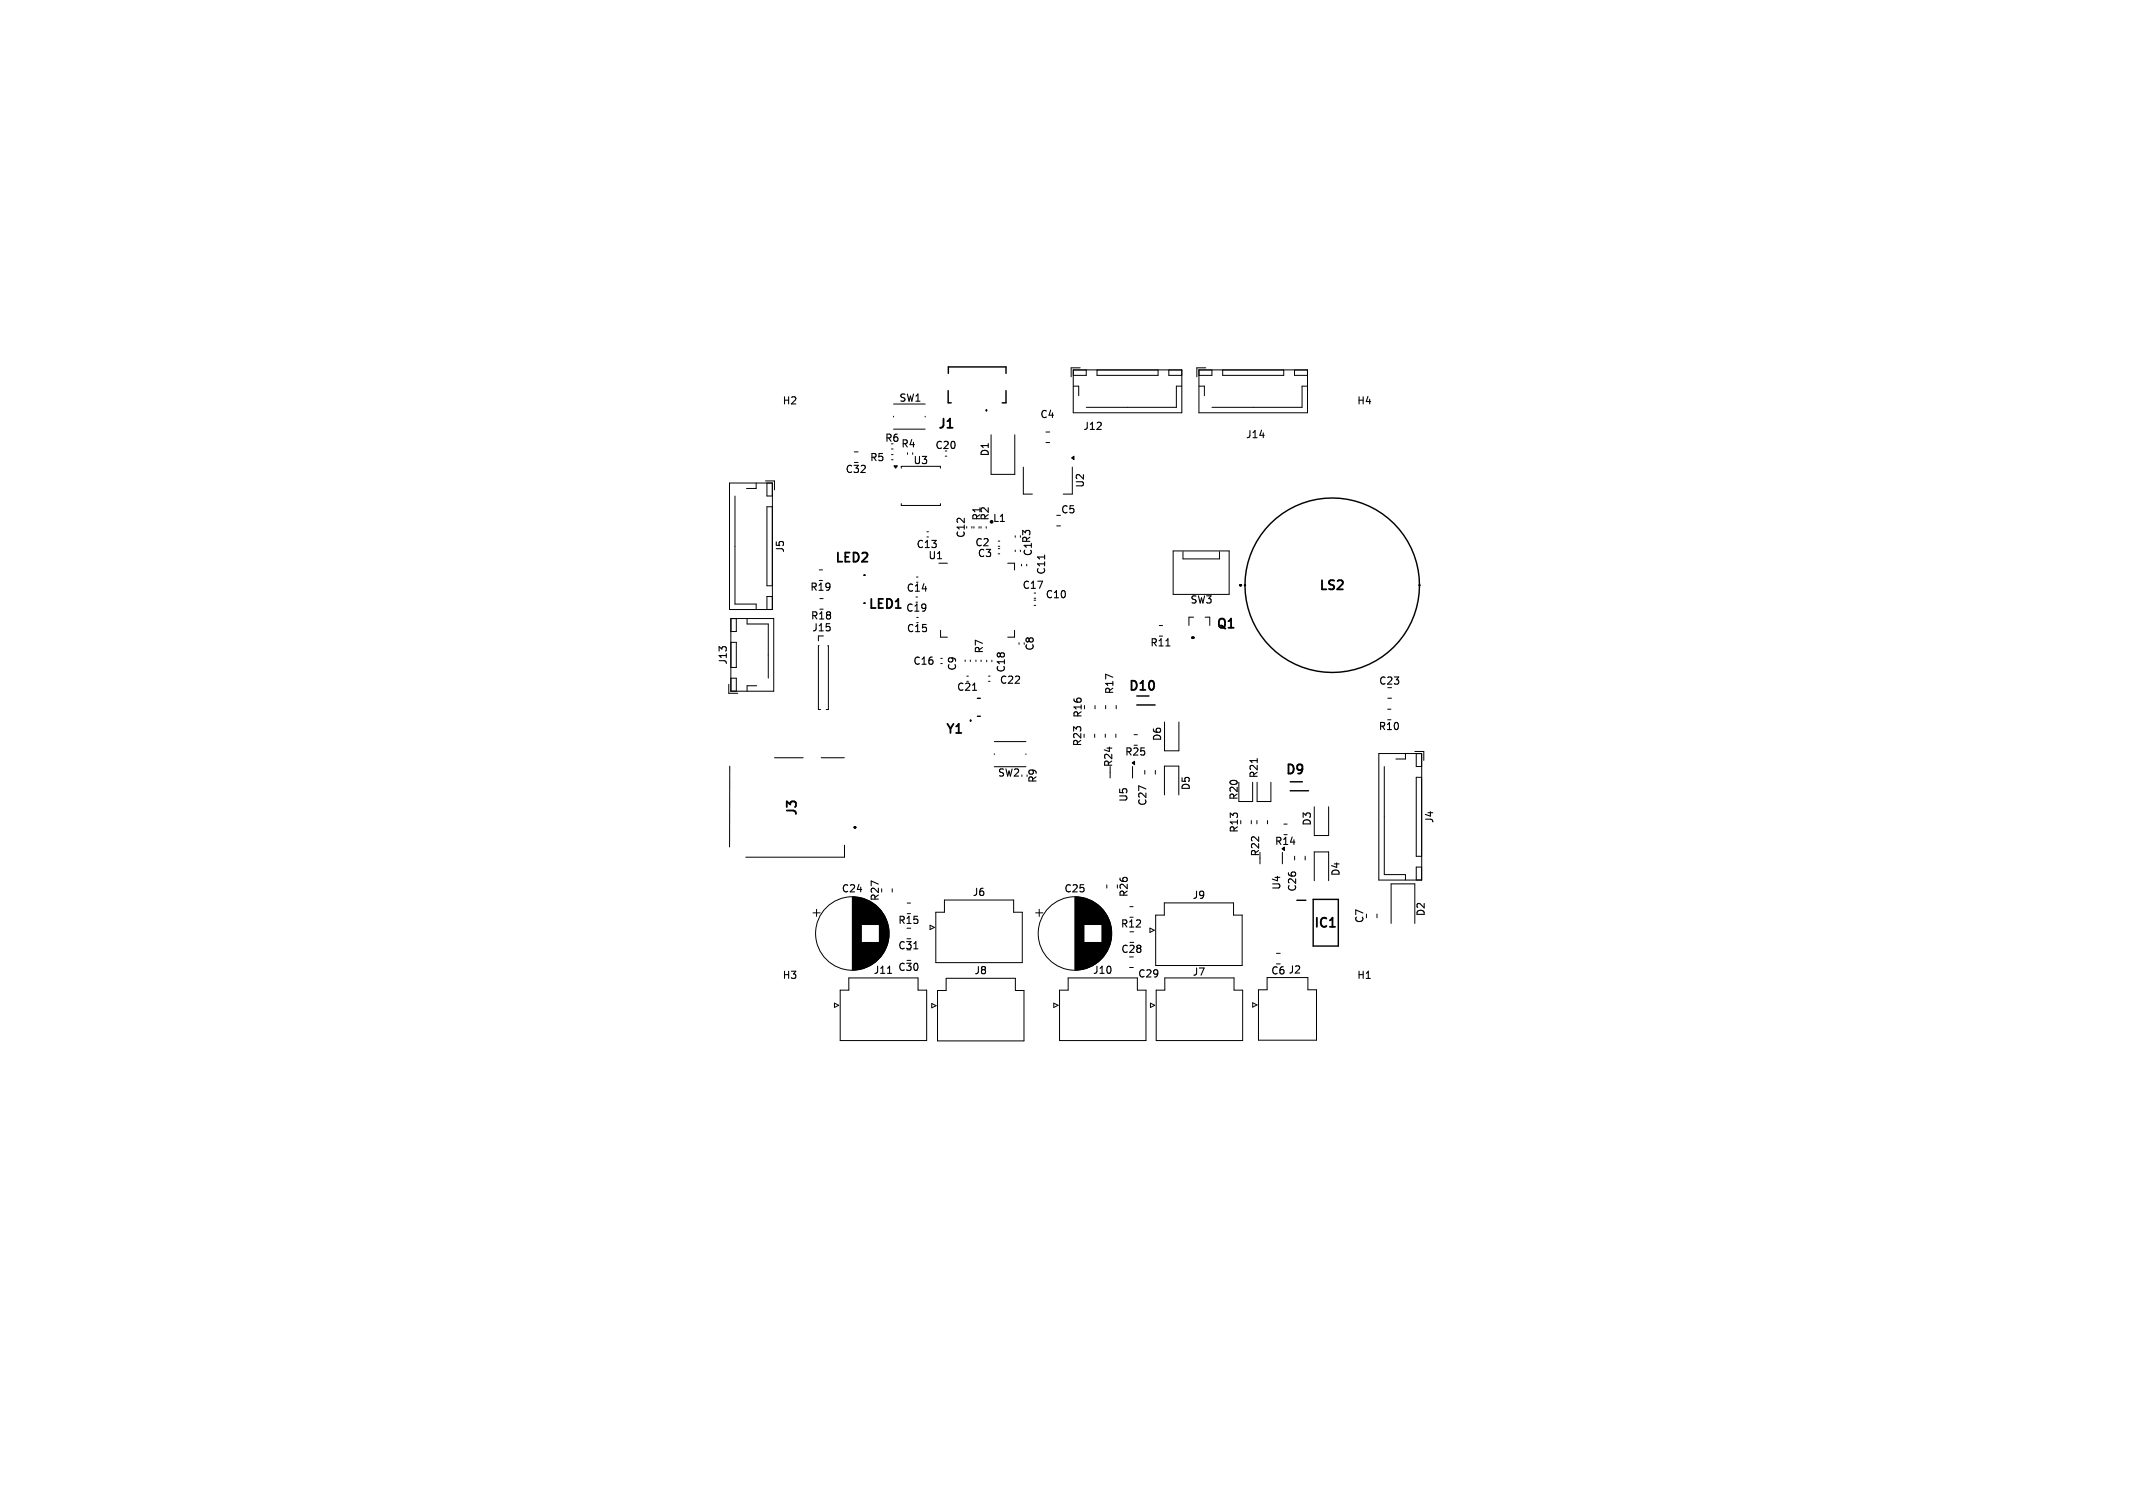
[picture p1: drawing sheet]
<svg xmlns="http://www.w3.org/2000/svg" width="297mm" height="210mm" viewBox="0 0 297 210" stroke-linecap="round" stroke-linejoin="round" font-family="sans-serif">
<defs><g id="words">
<g font-size="1.8">
<text x="130.5" y="60">J1</text>
<text x="116.1" y="78.7">LED2</text>
<text x="183.5" y="82.5">LS2</text>
<text x="120.8" y="85.1">LED1</text>
<text x="169.2" y="87.9">Q1</text>
<text x="157" y="96.5">D10</text>
<text x="131.5" y="102.5">Y1</text>
<text x="111.3" y="113.8" transform="rotate(-90 111.3 113.8)">J3</text>
<text x="178.9" y="108.2">D9</text>
<text x="182.8" y="129.5">IC1</text>
</g>
<g font-size="1.4">
<text x="108.9" y="56.5">H2</text>
<text x="125.1" y="56.1">SW1</text>
<text x="144.7" y="58.4">C4</text>
<text x="188.9" y="56.5">H4</text>
<text x="121" y="64.4">R5</text>
<text x="123.1" y="61.7">R6</text>
<text x="125.4" y="62.5">R4</text>
<text x="127.1" y="64.8">U3</text>
<text x="130.1" y="62.7">C20</text>
<text x="137.9" y="63.7" transform="rotate(-90 137.9 63.7)">D1</text>
<text x="150.7" y="60.1">J12</text>
<text x="173.4" y="61.2">J14</text>
<text x="117.6" y="66.1">C32</text>
<text x="147.6" y="71.7">C5</text>
<text x="151.1" y="68" transform="rotate(-90 151.1 68)">U2</text>
<text x="109.4" y="77.1" transform="rotate(-90 109.4 77.1)">J5</text>
<text x="127.5" y="76.5">C13</text>
<text x="134.5" y="75" transform="rotate(-90 134.5 75)">C12</text>
<text x="135.7" y="76.3">C2</text>
<text x="136" y="77.8">C3</text>
<text x="136.7" y="72.6" transform="rotate(-90 136.7 72.6)">R1</text>
<text x="137.9" y="72.6" transform="rotate(-90 137.9 72.6)">R2</text>
<text x="138.2" y="72.9">L1</text>
<text x="143.9" y="77.6" transform="rotate(-90 143.9 77.6)">C1R3</text>
<text x="112.7" y="82.5">R19</text>
<text x="126.1" y="82.6">C14</text>
<text x="129.2" y="78.1">U1</text>
<text x="142.3" y="82.2">C17</text>
<text x="145.5" y="83.5">C10</text>
<text x="145.7" y="80.1" transform="rotate(-90 145.7 80.1)">C11</text>
<text x="112.8" y="86.5">R18</text>
<text x="113" y="88.1">J15</text>
<text x="126.1" y="85.4">C19</text>
<text x="126.2" y="88.2">C15</text>
<text x="165.7" y="84.3">SW3</text>
<text x="101.4" y="92.7" transform="rotate(-90 101.4 92.7)">J13</text>
<text x="127.1" y="92.8">C16</text>
<text x="133.3" y="93.5" transform="rotate(-90 133.3 93.5)">C9</text>
<text x="137.1" y="91.1" transform="rotate(-90 137.1 91.1)">R7</text>
<text x="139.1" y="95.4">C22</text>
<text x="140.1" y="93.8" transform="rotate(-90 140.1 93.8)">C18</text>
<text x="144.1" y="90.7" transform="rotate(-90 144.1 90.7)">C8</text>
<text x="160.1" y="90.2">R11</text>
<text x="191.9" y="95.5">C23</text>
<text x="133.2" y="96.4">C21</text>
<text x="150.8" y="100.1" transform="rotate(-90 150.8 100.1)">R16</text>
<text x="155.2" y="96.8" transform="rotate(-90 155.2 96.8)">R17</text>
<text x="191.9" y="101.9">R10</text>
<text x="150.8" y="104" transform="rotate(-90 150.8 104)">R23</text>
<text x="155.1" y="106.9" transform="rotate(-90 155.1 106.9)">R24</text>
<text x="156.6" y="105.4">R25</text>
<text x="161.9" y="103.3" transform="rotate(-90 161.9 103.3)">D6</text>
<text x="138.9" y="108.4">SW2</text>
<text x="144.5" y="109.1" transform="rotate(-90 144.5 109.1)">R9</text>
<text x="157.2" y="111.8" transform="rotate(-90 157.2 111.8)">U5</text>
<text x="159.8" y="112.3" transform="rotate(-90 159.8 112.3)">C27</text>
<text x="165.9" y="110.2" transform="rotate(-90 165.9 110.2)">D5</text>
<text x="172.5" y="111.5" transform="rotate(-90 172.5 111.5)">R20</text>
<text x="175.3" y="108.5" transform="rotate(-90 175.3 108.5)">R21</text>
<text x="172.6" y="116.1" transform="rotate(-90 172.6 116.1)">R13</text>
<text x="175.5" y="119.4" transform="rotate(-90 175.5 119.4)">R22</text>
<text x="177.4" y="117.9">R14</text>
<text x="182.7" y="115.1" transform="rotate(-90 182.7 115.1)">D3</text>
<text x="199.8" y="114.7" transform="rotate(-90 199.8 114.7)">J4</text>
<text x="117.1" y="124.5">C24</text>
<text x="122.6" y="125.6" transform="rotate(-90 122.6 125.6)">R27</text>
<text x="135.3" y="125">J6</text>
<text x="148.1" y="124.5">C25</text>
<text x="157.2" y="125" transform="rotate(-90 157.2 125)">R26</text>
<text x="166" y="125.4">J9</text>
<text x="178.5" y="124" transform="rotate(-90 178.5 124)">U4</text>
<text x="180.7" y="124.3" transform="rotate(-90 180.7 124.3)">C26</text>
<text x="186.7" y="122.1" transform="rotate(-90 186.7 122.1)">D4</text>
<text x="125" y="128.9">R15</text>
<text x="156" y="129.4">R12</text>
<text x="190" y="128.7" transform="rotate(-90 190 128.7)">C7</text>
<text x="198.6" y="127.7" transform="rotate(-90 198.6 127.7)">D2</text>
<text x="108.9" y="136.5">H3</text>
<text x="121.6" y="135.8">J11</text>
<text x="125" y="135.4">C30</text>
<text x="125" y="132.4">C31</text>
<text x="135.6" y="135.9">J8</text>
<text x="152.1" y="135.8">J10</text>
<text x="156" y="132.9">C28</text>
<text x="158.4" y="136.3">C29</text>
<text x="166" y="136.1">J7</text>
<text x="176.9" y="135.9">C6 J2</text>
<text x="188.9" y="136.5">H1</text>
</g>
</g></defs>
<path d="M145.5 77.3v.6M135.4 96.1h.6M162.3 90h.6M175.1 105.6v.6M123.6 135.6h.6M127.2 132.1h.6" fill="none" stroke="#000" stroke-width=".15"/>
<path d="M131.9 59.6h.7M185.2 129.1h.7" fill="none" stroke="#000" stroke-width=".25"/>
<g fill="none" stroke="#000" stroke-width=".14">
<path d="M124.4 58v.1M124.4 59.8h4.4M124.4 56.3h4.4M128.8 58v.1M149.4 51.5h15.2v6h-15.2zM149.5 53.8h.7v1.3M150.4 51.2h-1.2v1.3M151.2 51.5v.8h-1.7M152.8 51.5v.8h8.5v-.8M162.7 51.5v.8h1.9M164.6 53.8h-.8v2.9h-12.5M166.9 51.5h15.2v6h-15.2z"/>
<path d="M166.9 53.8h.8v1.3M167.9 51.2h-1.3v1.3M168.7 51.5v.8h-1.8M170.3 51.5v.8h8.4v-.8M180.3 51.5v.8h1.7M182 53.8h-.7v2.9h-12.5M101.6 67.3h5.9v17.6h-5.9zM102.3 69.1v15h3v.8M105.3 67.3v.7h-1.4M106.6 67h1.2v1.2M106.8 67.3h.7v1.8h-.7zM106.8 70.6h.7v11h-.7z"/>
<path d="M114.1 79.4h.4M119 62.9h.5M119 64.4h.5M124.1 62.5h.2M124.1 63.3h.2M124.1 64h.2M125.5 65.2v-.3h5.4v.3M125.5 70.1v.3h5.4v-.3M126.4 63.1v.2M127.1 63.1v.2M129.1 74.1h.2M129.1 74.8h.2"/>
<path d="M130.7 78.4h1.2M131.6 63.5h.2M135.3 73.3v.2M135.6 73.3v.3M136.3 73.3v.3M136.6 73.3v.3M137.3 73.3v.3M138 60.6v5.5h3.3v-5.5M139 76.4h.2M139 77.1h.2M139 75.4h.2M139 76.1h.2"/>
<path d="M140.3 78.4h1v1M141.4 74.6v.2M141.4 76.6v.2M142.1 74.6v.2M142.1 76.6v.2M142.2 78.6v.2M142.5 65v3.8h1.3M143 78.6v.2M145.6 60.2h.6M145.6 61.6h.6M147.1 71.8h.6M147.1 73.2h.6"/>
<path d="M149.3 65v3.8h-1.3M163.3 76.7h7.9v6.1h-7.9zM164.7 76.8v1h5.1v-1M101.5 95.3v1.2h1.2M101.8 86.1h5.9v10.2h-5.9zM101.8 86.1v1.9h.7v-1.9M101.8 89.4h.7v3.6h-.7zM101.8 96.3v-1.9h.7v1.9M104 86.1v.8h3v7.5M105.4 95.5h-1.4v.8M106.8 84.9v-1.8h.7v1.8M114 88.6v.7"/>
<path d="M114 89.9v8.9h.3M114.1 80.8h.4M114.2 83.4h.4M114.2 84.8h.4M115.3 89.9v8.9h-.3M127.5 83.1h.3M127.5 83.9h.3M127.6 80.4h.2M127.6 81.1h.2M127.6 86h.3M127.6 86.7h.3M131 87.8v.9h.9"/>
<path d="M131 91.7h.2M131 92.4h.2M134.4 91.9v.2M134.6 94.2h.2M134.6 94.9h.2M135.1 91.9v.2M135.9 91.9v.2M136.6 91.9v.2M137.4 91.9v.3M137.6 94.2h.3M137.6 94.9h.3M138.1 91.9v.3"/>
<path d="M141.3 87.8v.9h-1M141.9 89.5v.2M142.6 89.5v.2M144 83.6h.2M144 84.3h.2M144 83.3h.2M152.5 98.3v.4M154 98.3v.4M155.4 98.3v.4M161.4 87.1h.5M161.4 88.6h.5M166.2 86h-.6v1.1"/>
<path d="M167.8 86h.6v1.1M193.2 98.8h.5M193.2 97.2h.6M101.6 106.7v11.2M107.8 105.5h4M114.3 105.5h3.3M117.6 117.7v1.7h-13.8M138.5 105v.1M138.5 106.8h4.4M138.5 103.3h4.4M142.3 107.9v.2M142.9 105v.1"/>
<path d="M143 107.9v.2M152.4 102.2v.5M153.9 102.2v.5M154.6 106.8v1.6M155.4 102.2v.5M157.7 106.8v1.6M157.9 102.3h.5M157.9 103.8h.5M159.4 107.3v.5M160.9 107.3v.5M162.1 110.7v-4h2v4M162.2 100.5v4.1h2v-4.1"/>
<path d="M172.5 108.9v2.7h1.9v-2.7M174.2 114.3v.4M175 114.3v.4M175 108.9v2.7h2v-2.7M175.4 119.5v.8M176.5 114.3v.4M178.6 118.7v1.6M178.8 114.8h.4M178.8 116.2h.4M180.3 119.2v.6M181.7 119.2v.6M183 112.4v4h2v-4"/>
<path d="M192 104.9h6v17.7h-6zM192.7 106.8v15h3v.7M193.2 100.2h.5M195.7 105v.7h-1.3M197 104.7h1.3v1.2M197.2 105v1.8h.8M198 108.2h-.8v11h.8M113.2 127.1h1M113.7 126.6v1M116.2 139.7l.6 .3-.6 .3zM118.2 136.2h9.6v1.7h1.2v7h-12v-7h1.2zM118.7 124.9v10.2"/>
<path d="M118.8 124.9v10.2M118.9 124.9v10.2M119 124.9v10.2M119.1 124.9v10.2M119.2 124.9v10.2M119.3 125v10M119.4 125v10M119.5 125v10M119.6 125v10M119.7 125v10M119.8 125v10M119.8 125.1v9.8"/>
<path d="M119.9 125.1v9.8M120 125.1v3.7M120 131.2v3.7M120.1 125.1v3.7M120.1 131.2v3.7M120.2 125.1v3.7M120.2 131.2v3.7M120.2 125.2v3.6M120.2 131.2v3.6M120.3 125.2v3.6M120.3 131.2v3.6M120.4 125.2v3.6"/>
<path d="M120.4 131.2v3.6M120.5 125.2v3.6M120.5 131.2v3.6M120.5 125.3v3.5M120.5 131.2v3.5M120.6 125.3v3.5M120.6 131.2v3.5M120.7 125.3v3.5M120.7 131.2v3.5M120.8 125.4v3.4M120.8 131.2v3.4M120.9 125.4v3.4"/>
<path d="M120.9 131.2v3.4M121 125.5v3.3M121 131.2v3.3M121.1 125.5v3.3M121.1 131.2v3.3M121.2 125.6v3.2M121.2 131.2v3.2M121.3 125.6v3.2M121.3 131.2v3.2M121.3 125.7v3.1M121.3 131.2v3.1M121.4 125.7v3.1"/>
<path d="M121.4 131.2v3.1M121.5 125.8v3M121.5 131.2v3M121.6 125.8v3M121.6 131.2v3M121.6 125.9v2.9M121.6 131.2v2.9M121.7 125.9v2.9M121.7 131.2v2.9M121.8 125.9v2.9M121.8 131.2v2.9M121.8 126v2.8"/>
<path d="M121.8 131.2v2.8M121.9 126v2.8M121.9 131.2v2.8M121.9 126.1v2.7M121.9 131.2v2.7M122 126.1v2.7M122 131.2v2.7M122 126.2v2.6M122 131.2v2.6M122.1 126.2v2.6M122.1 131.2v2.6M122.2 126.3v2.5"/>
<path d="M122.2 131.2v2.5M122.2 126.4v2.4M122.2 131.2v2.4M122.3 126.4v2.4M122.3 131.2v2.4M122.4 126.5v2.3M122.4 131.2v2.3M122.4 126.6v6.8M122.5 126.6v6.8M122.5 126.7v6.6M122.6 126.7v6.6M122.6 126.8v6.4"/>
<path d="M122.7 126.8v6.4M122.7 126.9v6.2M122.8 126.9v6.2M122.8 127v6M122.8 127.1v5.8M122.9 127.1v5.8M122.9 127.2v5.6M123 127.2v5.6M123 127.3v5.4M123 127.4v5.2M123.1 127.4v5.2M123.1 127.5v5"/>
<path d="M123.2 127.6v4.8M123.2 127.7v4.6M123.3 127.8v4.4M123.3 127.9v4.2M123.4 128v4M123.4 128.1v3.8M123.4 128.2v3.6M123.5 128.3v3.4M123.5 128.4v3.2M123.6 128.5v3M123.6 128.6v2.8M123.6 128.8v2.4"/>
<path d="M123.7 128.9v2.2M123.7 129.1v1.8M123.8 129.4v1.2M124.2 123.8v.4M126.3 133.7h.5M126.3 130.7h.5M126.3 125.8h.5M126.3 127.2h.5M129.5 128.8l.6 .4-.6 .3zM129.7 139.8l.6 .3-.6 .2zM131.5 125.3h9.6v1.7h1.2v7.1h-12v-7.1h1.2zM131.7 136.2h9.7v1.7h1.2v7.1h-12.1v-7.1h1.2z"/>
<path d="M144.2 127.1h1M144.7 126.6v1M146.7 139.7l.6 .3-.6 .3zM148.7 136.2h9.7v1.7h1.2v7h-12.1v-7h1.2zM149.7 124.9v10.2M149.8 124.9v10.2M149.9 124.9v10.2M150 124.9v10.2M150.1 124.9v10.2M150.2 124.9v10.2M150.3 125v10M150.4 125v10"/>
<path d="M150.5 125v10M150.6 125v10M150.7 125v10M150.8 125v10M150.8 125.1v9.8M150.9 125.1v9.8M151 125.1v3.7M151 131.2v3.7M151.1 125.1v3.7M151.1 131.2v3.7M151.2 125.1v3.7M151.2 131.2v3.7"/>
<path d="M151.2 125.2v3.6M151.2 131.2v3.6M151.3 125.2v3.6M151.3 131.2v3.6M151.4 125.2v3.6M151.4 131.2v3.6M151.5 125.2v3.6M151.5 131.2v3.6M151.5 125.3v3.5M151.5 131.2v3.5M151.6 125.3v3.5M151.6 131.2v3.5"/>
<path d="M151.7 125.3v3.5M151.7 131.2v3.5M151.8 125.4v3.4M151.8 131.2v3.4M151.9 125.4v3.4M151.9 131.2v3.4M152 125.5v3.3M152 131.2v3.3M152.1 125.5v3.3M152.1 131.2v3.3M152.2 125.6v3.2M152.2 131.2v3.2"/>
<path d="M152.3 125.6v3.2M152.3 131.2v3.2M152.3 125.7v3.1M152.3 131.2v3.1M152.4 125.7v3.1M152.4 131.2v3.1M152.5 125.8v3M152.5 131.2v3M152.6 125.8v3M152.6 131.2v3M152.6 125.9v2.9M152.6 131.2v2.9"/>
<path d="M152.7 125.9v2.9M152.7 131.2v2.9M152.8 125.9v2.9M152.8 131.2v2.9M152.8 126v2.8M152.8 131.2v2.8M152.9 126v2.8M152.9 131.2v2.8M152.9 126.1v2.7M152.9 131.2v2.7M153 126.1v2.7M153 131.2v2.7"/>
<path d="M153 126.2v2.6M153 131.2v2.6M153.1 126.2v2.6M153.1 131.2v2.6M153.2 126.3v2.5M153.2 131.2v2.5M153.2 126.4v2.4M153.2 131.2v2.4M153.3 126.4v2.4M153.3 131.2v2.4M153.4 126.5v2.3M153.4 131.2v2.3"/>
<path d="M153.4 126.6v6.8M153.5 126.6v6.8M153.5 126.7v6.6M153.6 126.7v6.6M153.6 126.8v6.4M153.7 126.8v6.4M153.7 126.9v6.2M153.8 126.9v6.2M153.8 127v6M153.8 127.1v5.8M153.9 127.1v5.8M153.9 127.2v5.6"/>
<path d="M154 127.2v5.6M154 127.3v5.4M154 127.4v5.2M154.1 127.4v5.2M154.1 123.2v.5M154.1 127.5v5M154.2 127.6v4.8M154.2 127.7v4.6M154.3 127.8v4.4M154.3 127.9v4.2M154.4 128v4M154.4 128.1v3.8"/>
<path d="M154.4 128.2v3.6M154.5 128.3v3.4M154.5 128.4v3.2M154.6 128.5v3M154.6 128.6v2.8M154.6 128.8v2.4M154.7 128.9v2.2M154.7 129.1v1.8M154.8 129.4v1.2M155.6 123.2v.5M157.3 134.7h.5M157.3 126.3h.5"/>
<path d="M157.3 127.7h.5M157.3 131.2h.6M160.1 129.2l.6 .3-.6 .3zM160.2 139.7l.6 .3-.6 .3zM162.1 125.7h9.7v1.7h1.2v7.1h-12.1v-7.1h1.2zM162.2 136.2h9.6v1.7h1.2v7h-12v-7h1.2zM174.4 139.6l.6 .3-.6 .3zM176.4 136.1h5.7v1.7h1.2v7.1h-8.1v-7.1h1.2zM177.7 132.8h.6M177.7 134.2h.6M183 122.7v-4.1h2v4.1M191.7 127.3v.5"/>
<path d="M193.7 128.6v-5.5h3.3v5.5M198 120.8h-.8v1.7h.8"/>
<circle cx="137.4" cy="57.2" r=".05"/>
<circle cx="120.4" cy="80.1" r=".05"/>
<circle cx="135.1" cy="100.4" r=".05"/>
<circle cx="118.7" cy="130" r="5.1"/>
<circle cx="149.7" cy="130" r="5.1"/>
</g>
<g fill="none" stroke="#000" stroke-width=".2">
<path d="M132 54.4v1.7h.5M132.1 52v-.9h8v.9M140.1 54.4v1.7h-.6M136.1 97.3h.4M136.1 99.8h.4M158.3 98.2h2.5M179.6 108.9h1.7M179.6 110.1h2.6M180.6 125.4h1.2M182.9 125.2h3.4v6.6h-3.4z"/>
<circle cx="166.1" cy="88.8" r=".1"/>
<circle cx="172.8" cy="81.5" r=".05"/>
<circle cx="185.5" cy="81.5" r="12.2"/>
<circle cx="119" cy="115.2" r=".05"/>
</g>
<g fill="#000" stroke="#000" stroke-width=".14">
<path d="M124.5 64.9h.5l-.3 .3zM149.2 63.8l.3-.3v.5zM157.6 106.2l.4-.2v.5zM178.5 118.2l.3-.2v.4z"/>
<circle cx="137.3" cy="57.2" r=".05"/>
<circle cx="137.4" cy="57.1" r=".05"/>
<circle cx="120.3" cy="84" r=".05"/>
<circle cx="120.3" cy="80.1" r=".05"/>
<circle cx="120.4" cy="80.1" r=".05"/>
<circle cx="166" cy="88.8" r=".1"/>
<circle cx="166.2" cy="88.8" r=".1"/>
<circle cx="172.7" cy="81.5" r=".1"/>
<circle cx="172.8" cy="81.5" r=".1"/>
<circle cx="173.4" cy="81.5" r=".1"/>
<circle cx="197.7" cy="81.5" r=".1"/>
<circle cx="119" cy="115.2" r=".1"/>
<circle cx="119.1" cy="115.2" r=".1"/>
<circle cx="135.1" cy="100.4" r=".05"/>
<circle cx="135.2" cy="100.3" r=".05"/>
</g>
<use href="#words"/>
</svg>
